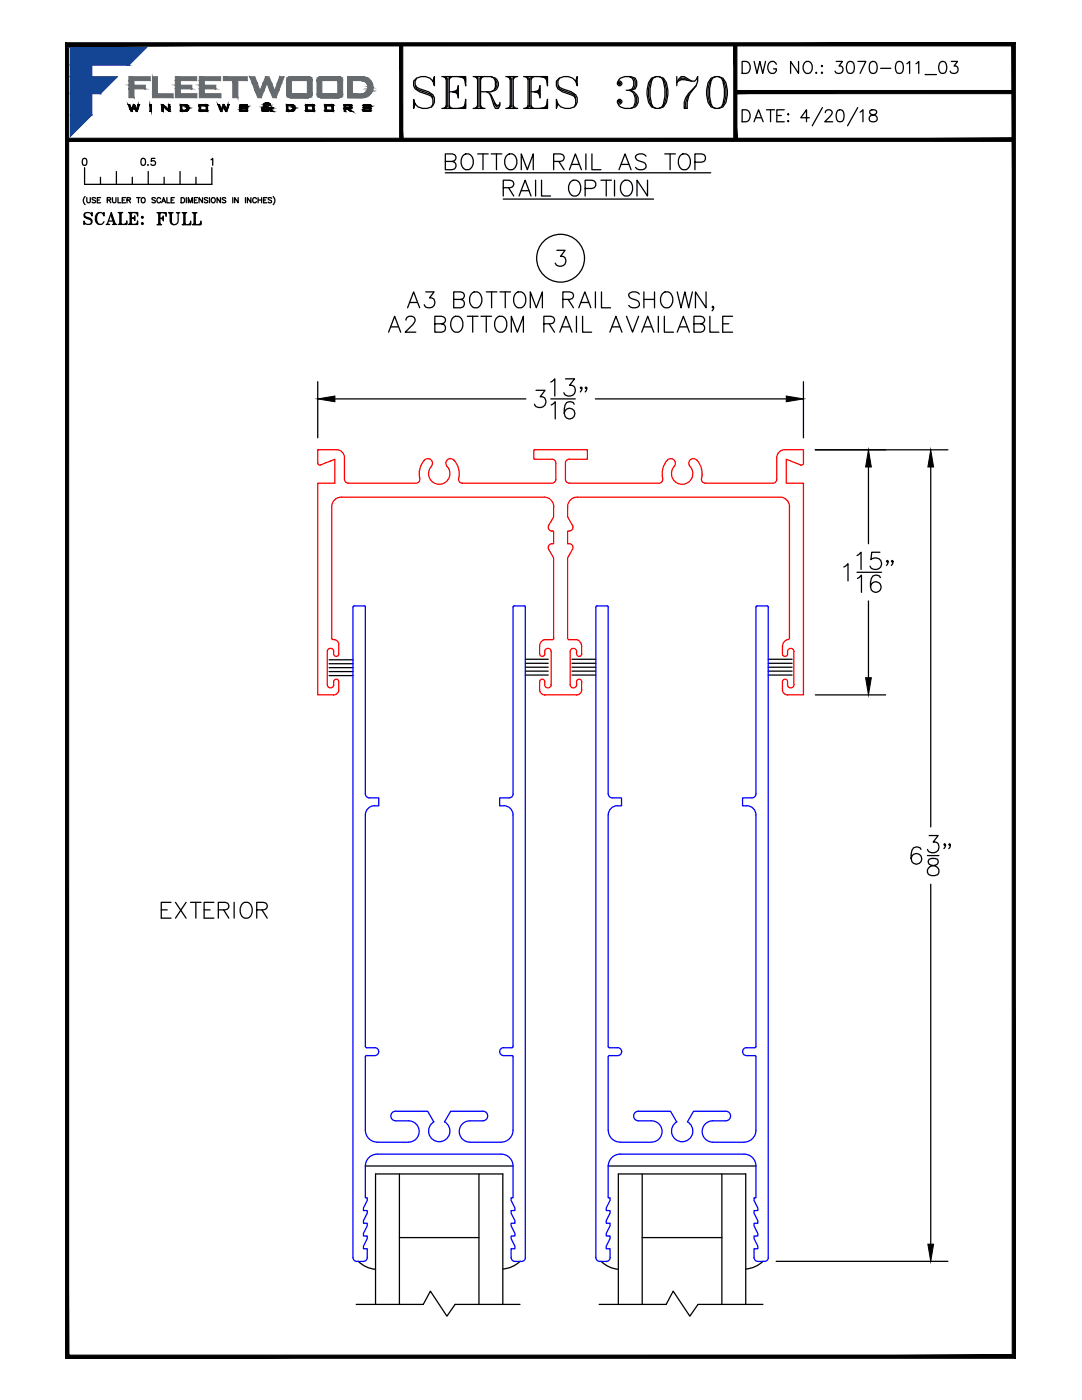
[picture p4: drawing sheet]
<svg xmlns="http://www.w3.org/2000/svg" width="216mm" height="279mm" viewBox="0 0 216 279" stroke-linecap="round" stroke-linejoin="round" font-family="sans-serif">
<!-- layer: SEAL -->
<g fill="none" stroke="#000" stroke-width=".25">
<path d="M65.7 134.8h4.8M65.7 131.7h4.8M65.7 132.5h4.8M65.7 134h4.8M65.7 133.2h4.8M104.8 134.7h4.6M104.8 132.4h4.6M104.8 133.2h4.6M104.8 133.9h4.6M104.8 131.6h4.6M114.1 134.7h4.8M114.1 132.4h4.8"/>
<path d="M114.1 133.2h4.8M114.1 133.9h4.8M114.1 131.6h4.8M153.3 134.7h4.8M153.3 132.4h4.8M153.3 133.2h4.8M153.3 133.9h4.8M153.3 131.6h4.8"/>
</g>
<!-- layer: FRAME -->
<g fill="none" stroke="#f00" stroke-width=".25">
<path d="M63.4 92.4v-2.7h3.8a1.58 1.58 0 0 1 1.5 1.6v4.3a.79 .79 0 0 0 .8 .8h13.5M63.4 92.4a.41 .41 0 0 0 .6 .4l2.8-1.1v4.7h-3.4v42.3h3.2a1.03 1.03 0 0 0 1-1M83.8 95.5l-.2 .6-.6 .3M83.8 95.5a3.8 3.8 0 0 1 1.2-3.9 .93 .93 0 0 1 1.1 .3 .93 .93 0 0 1 0 1.2 2.13 2.13 0 0 0 .1 3 2.13 2.13 0 0 0 2.9-.1 2.13 2.13 0 0 0 .1-2.9 .93 .93 0 0 1 .1-1.3 .93 .93 0 0 1 1.3 0 4 4 0 0 1 .9 3.7M91.5 95.5l.2 .6 .6 .3h17.8M108.6 99.2h-40.5a1.92 1.92 0 0 0-1.9 1.9l.1 26.5a1.15 1.15 0 0 1 1.3 1.1v1.8a.52 .52 0 0 1-.5 .5 .52 .52 0 0 1-.5-.5 .82 .82 0 0 0-.4-1.1 .65 .65 0 0 0-.9 .6v6.6a.64 .64 0 0 0 .6 .7 .64 .64 0 0 0 .7-.6v-.6a.52 .52 0 0 1 .5-.5 .52 .52 0 0 1 .5 .5v1.6M108.6 99.2a1.92 1.92 0 0 1 1.9 1.9v2.1l-1 1.6M110.1 91.7h-3.6v-2h10.7v2h-3.6M110.1 91.6a.79 .79 0 0 1 .8 .8v3.3a.79 .79 0 0 1-.8 .7M113.6 91.6a.79 .79 0 0 0-.8 .8v3.2a.79 .79 0 0 0 .8 .8M132.2 95.5l-.1 .6-.6 .3h-17.9M133.2 91.8a4 4 0 0 0-1 3.7"/>
<path d="M139 91.8a.92 .92 0 0 0-1.3 0 .92 .92 0 0 0 0 1.3 2.13 2.13 0 0 1-.1 2.9 2.13 2.13 0 0 1-3 .1 2.13 2.13 0 0 1-.1-3 .93 .93 0 0 0 0-1.3 .93 .93 0 0 0-1.3 0M139.1 91.8a4 4 0 0 1 .9 3.7M140 95.5l.1 .6 .6 .3M160.3 92.4v-2.7h-3.7a1.58 1.58 0 0 0-1.6 1.6v4.4a.76 .76 0 0 1-.8 .7h-13.5M160.3 92.4a.42 .42 0 0 1-.5 .4l-2.9-1.1v4.7h3.4v42.3h-3.1a1.03 1.03 0 0 1-1.1-1M109.5 104.8a.81 .81 0 0 0 .1 .9 .81 .81 0 0 0 .9 .3v2.5a.8 .8 0 0 0-.9 .3 .8 .8 0 0 0-.1 .9l1 1.6v16.1l-.3 .3M113.6 106h-.3v2.5h.3M113.6 108.5a.76 .76 0 0 1 .6 1.2l-.9 1.6v16.1l.2 .3 1.5-.1a1.37 1.37 0 0 1 1.1 1.4M114.2 104.8l-.9-1.6v-2.1a1.92 1.92 0 0 1 1.9-1.9h40.4a1.88 1.88 0 0 1 1.9 1.9v26.3l-.2 .2a1.35 1.35 0 0 0-1.2 1.4M114.2 104.8a.77 .77 0 0 1-.6 1.2M107.7 129v1.5a.52 .52 0 0 0 .5 .5 .52 .52 0 0 0 .5-.5 .78 .78 0 0 1 .6-1.1 .65 .65 0 0 1 .7 .6M110 130v6.7"/>
<path d="M110 136.6a.65 .65 0 0 1-.7 .7 .65 .65 0 0 1-.6-.7v-.5a.51 .51 0 0 0-.5-.6 .51 .51 0 0 0-.5 .6v1.6M110.2 127.7l-1.5-.1a1.37 1.37 0 0 0-1 1.4M115 136.7v-.6a.52 .52 0 0 1 .6-.5 .52 .52 0 0 1 .5 .5v1.6M115.1 130a.65 .65 0 0 0-.7-.6 .65 .65 0 0 0-.6 .6v6.7a.65 .65 0 0 0 .6 .6 .65 .65 0 0 0 .7-.7M116.1 129v1.5a.52 .52 0 0 1-.5 .5 .52 .52 0 0 1-.6-.5v-.5M116.1 137.7a1.03 1.03 0 0 1-1.1 1h-6.3a1.03 1.03 0 0 1-1-1M156.1 129v1.5a.52 .52 0 0 0 .5 .5 .52 .52 0 0 0 .6-.5M157.1 130.5a.81 .81 0 0 1 .7-1.1 .65 .65 0 0 1 .6 .6v6.7a.64 .64 0 0 1-.6 .6 .64 .64 0 0 1-.7-.7v-.5M157.2 136.1a.52 .52 0 0 0-.6-.5 .52 .52 0 0 0-.5 .5v1.6"/>
</g>
<!-- layer: GLASS-VINYL -->
<g fill="none" stroke="#000" stroke-width=".25">
<path d="M72.9 232.7h29.5M79.7 234.3v26M95.6 234.3v26M121.4 232.7h29.4M128.1 234.3v26M144 234.3v26M71.5 251.7a5.6 5.6 0 0 0 3.4 1.6M79.7 247h15.9M103.8 251.7l-1.6 1.1-1.9 .5M119.9 251.7a5.6 5.6 0 0 0 3.5 1.6M128.1 247h15.9M152.3 251.7l-1.6 1.1-1.9 .5"/>
<path d="M71.1 260.3h13.4l1.4-2.6 3.3 5 1.6-2.4h13M74.9 260.3v-26h25.4v26M119.6 260.3h13.3l1.4-2.6 3.3 5 1.7-2.4h12.9M123.4 260.3v-26h25.4v26"/>
</g>
<!-- layer: SASH -->
<g fill="none" stroke="#00f" stroke-width=".25">
<path d="M72.6 120.9h-1.9l-.3 .3v129.8a.79 .79 0 0 0 .8 .7M72.7 120.9l.2 .3M72.9 121.2v37.2a.79 .79 0 0 0 .8 .8h1.9v1.6h-.9M104.8 121.2v129.8M104.8 121.2l-.1-.3h-2.1l-.2 .3v37.3M118.9 121.2v129.8M118.9 121.2l.3-.3h2l.2 .3v37.3a.84 .84 0 0 0 .8 .7h1.8v1.6h-.8M101.6 159.2h-1.9v1.6h.8M102.4 158.4a.79 .79 0 0 1-.8 .8M74.7 160.8a1.83 1.83 0 0 0-1.8 1.8v46.2M100.5 160.8a1.83 1.83 0 0 1 1.9 1.8v46.2M123.2 160.8a1.83 1.83 0 0 0-1.8 1.8v46.2"/>
<path d="M149 160.8h-.8v-1.6h1.8a.8 .8 0 0 0 .8-.8v-37.2l.3-.3h2.1l.1 .3v129.8a.75 .75 0 0 1-.8 .7M149 160.8a1.83 1.83 0 0 1 1.8 1.8v46.2M72.9 208.8l.3 .3h1.6M74.8 209.1a.79 .79 0 0 1 .8 .8 .79 .79 0 0 1-.8 .8h-1.8l-.1 .2v14.7a2.39 2.39 0 0 0 2.4 2.3M100.5 210.7l1.6-.1 .3 .3M100.5 209.1a.79 .79 0 0 0-.8 .8 .79 .79 0 0 0 .8 .8M102.4 210.9v14.7a2.38 2.38 0 0 1-2.4 2.3M102.4 208.8l-.3 .3h-1.6M121.4 208.8l.2 .3h1.6M123.2 210.7l-1.6-.1-.2 .3v14.7a2.43 2.43 0 0 0 2.4 2.3M123.3 209.1a.79 .79 0 0 1 .7 .8 .79 .79 0 0 1-.7 .8M149 209.1a.8 .8 0 0 0-.8 .8 .8 .8 0 0 0 .8 .8l1.6-.1 .2 .2v14.8a2.38 2.38 0 0 1-2.3 2.3"/>
<path d="M150.9 208.8l-.3 .3h-1.6M75.3 228h6.2M78.9 223.7h2.6a2.13 2.13 0 0 1 2.1 2.1 2.13 2.13 0 0 1-2.1 2.1M78.9 221.8h6.4l1.3 2.1M78.9 221.8a.96 .96 0 0 0-.9 .9 .96 .96 0 0 0 .9 1M93.8 228h6.2M93.8 223.7a2.13 2.13 0 0 0-2.2 2.1 2.13 2.13 0 0 0 2.2 2.1M96.3 221.8h-6.4l-1.2 2.1a2.13 2.13 0 0 1 .6 3.2 2.13 2.13 0 0 1-3.3 0 2.13 2.13 0 0 1 .6-3.2M96.3 221.8a.96 .96 0 0 1 1 .9 .96 .96 0 0 1-1 1h-2.5M123.7 228h6.3M127.4 221.8a.96 .96 0 0 0-1 .9 .96 .96 0 0 0 1 1h2.6M130 223.7a2.13 2.13 0 0 1 2.1 2.1 2.13 2.13 0 0 1-2.1 2.1"/>
<path d="M142.2 228h6.2M144.8 221.8h-6.4l-1.2 2.1a2.13 2.13 0 0 1 .6 3.2 2.13 2.13 0 0 1-3.3 0 2.13 2.13 0 0 1 .5-3.2l-1.2-2.1h-6.4M144.8 221.8a.96 .96 0 0 1 1 .9 .96 .96 0 0 1-1 1h-2.6a2.13 2.13 0 0 0-2.1 2.1 2.13 2.13 0 0 0 2.1 2.1M104.8 251a.79 .79 0 0 1-.7 .7l-1.3 .1a.8 .8 0 0 1-.8-.8v-1.8h.7v-.5l-.7-1.5v-.5h.7v-.5l-.7-1.6v-.5h.7v-.5l-.7-1.5v-.5h.7v-.5l-.7-1.5v-.5h.4v-6.4a2.37 2.37 0 0 0-2.4-2.4h-24.7a2.38 2.38 0 0 0-2.4 2.4v6.4h.4v.5l-.8 1.5v.5h.8v.5l-.8 1.5v.5h.8v.5l-.8 1.6v.5h.8v.5l-.8 1.5v.5h.8v1.8a.79 .79 0 0 1-.8 .7l-1.3 .1M121.7 251v-1.8h-.7v-.5l.7-1.5v-.5h-.7v-.5l.7-1.6v-.5h-.7v-.5l.7-1.5v-.5h-.7v-.5l.7-1.5v-.5h-.3v-6.4a2.38 2.38 0 0 1 2.3-2.4h24.8a2.37 2.37 0 0 1 2.3 2.4v6.4h-.3v.5l.7 1.5v.5h-.7v.5l.7 1.5v.5h-.7v.5l.7 1.6v.5h-.7v.5l.7 1.5v.5h-.7v1.8a.79 .79 0 0 0 .8 .7l1.2 .1M121.8 251a.79 .79 0 0 1-.8 .7l-1.3 .1a.8 .8 0 0 1-.8-.8"/>
</g>
<!-- layer: TEXT -->
<g fill="none" stroke="#000" stroke-width=".25">
<path d="M88.9 32.2h1.3l.5-.1a.72 .72 0 0 0 0-1.2l-.5-.2h-1.3v3.2h1.3a.83 .83 0 0 0 .8-.9 .83 .83 0 0 0-.8-.8M88.9 34.5h52.9M92.3 31.2a1.17 1.17 0 0 1 1.4-.4 1.17 1.17 0 0 1 .7 1.1 1.48 1.48 0 0 1-1.5 2 1.83 1.83 0 0 1-.6-2.7zM95.3 30.7h2.1M96.4 30.7v3.2M98 30.7h2.1M99.1 30.7v3.2M100.4 37.5h1.4a.79 .79 0 0 0 .7-.9l-.3-.5-.4-.1h-1.4v3.1M100.4 39.7h30M101 31.2a1.17 1.17 0 0 1 1.4-.4 1.17 1.17 0 0 1 .7 1.1 1.48 1.48 0 0 1-1.5 2 1.83 1.83 0 0 1-.6-2.7zM101.5 37.5l1 1.6M103.6 39.1l1.2-3.1 1.2 3.1"/>
<path d="M104 33.9v-3.2l1.2 3.2 1.2-3.2v3.2M104 38.1h1.5M106.9 36v3.1M108.1 36v3.1h1.8M110.5 32.2h1.3l.5-.1a.74 .74 0 0 0 0-1.2l-.5-.2h-1.3v3.2M111.5 32.2l1.1 1.7M113.6 33.9l1.2-3.2 1.2 3.2M113.8 36.4a1.16 1.16 0 0 1 1.3-.4 1.16 1.16 0 0 1 .8 1.2 1.39 1.39 0 0 1-.3 1.5 1.39 1.39 0 0 1-1.5 .3 1.92 1.92 0 0 1-.3-2.6zM114.1 32.8h1.5M116.8 37.6h1.3a.83 .83 0 0 0 .8-.8 .83 .83 0 0 0-.8-.8h-1.3v3.1M116.9 30.7v3.2M118.1 30.7v3.2h1.8"/>
<path d="M119.9 36h2.1M121 36v3.1M122.6 36v3.1M123.5 33.9l1.2-3.2 1.2 3.2M124 32.8h1.5M124.1 36.4a1.16 1.16 0 0 1 1.3-.4 1.16 1.16 0 0 1 .8 1.2 1.39 1.39 0 0 1-.3 1.5 1.39 1.39 0 0 1-1.5 .3 1.92 1.92 0 0 1-.3-2.6zM128.9 31.2a1.39 1.39 0 0 0-2.1 0 .84 .84 0 0 0 .6 .9l.9 .3a.77 .77 0 0 1 .6 .6 .77 .77 0 0 1-.3 .7 1.43 1.43 0 0 1-1.8-.3M129.2 36v3.1l-2.1-3.1v3.1M132.7 30.7h2.1M133.7 30.7v3.2M135.7 31.2a1.16 1.16 0 0 1 1.3-.4 1.16 1.16 0 0 1 .8 1.1 1.46 1.46 0 0 1-1.5 2 1.85 1.85 0 0 1-.6-2.7zM138.7 32.4h1.3a.83 .83 0 0 0 .8-.9 .83 .83 0 0 0-.8-.8h-1.3v3.2"/>
<path d="M84.9 58.3h1.7l-.9 1.2a1.02 1.02 0 0 1 1.1 1.1 1.02 1.02 0 0 1-1.4 .8l-.5-.1-.3-.5M90.5 59.8h1.4l.5-.2a.74 .74 0 0 0 0-1.2l-.5-.1h-1.4v3.1h1.4a.84 .84 0 0 0 .8-.8 .84 .84 0 0 0-.8-.8M94 58.7a1.17 1.17 0 0 1 1.4-.4 1.17 1.17 0 0 1 .7 1.2 1.48 1.48 0 0 1-1.5 1.9 1.83 1.83 0 0 1-.6-2.7zM97 58.3h2.1M98.1 58.3v3.1M99.8 58.3h2.1M100.8 58.3v3.1M102.8 58.7a1.17 1.17 0 0 1 1.3-.4 1.17 1.17 0 0 1 .8 1.2 1.4 1.4 0 0 1-.3 1.5 1.4 1.4 0 0 1-1.5 .3 2.01 2.01 0 0 1-.3-2.6zM111.1 50h1.7l-1 1.2a1.02 1.02 0 0 1 1.1 1.1 1.02 1.02 0 0 1-1.3 .8l-.5-.1-.3-.5M112.3 59.8h1.4l.4-.2a.74 .74 0 0 0 0-1.2l-.4-.1h-1.4v3.1M113.4 59.8l1 1.6M118.8 58.3v3.1"/>
<path d="M120 58.3v3.1h1.8M127.6 58.7a1.41 1.41 0 0 0-2.1 0 .79 .79 0 0 0 .6 .9l.9 .3a.79 .79 0 0 1 .3 1.4 1.46 1.46 0 0 1-1.8-.3M128.5 58.3v3.1M128.5 59.8h2.1M130.6 58.3v3.1M132.1 58.7a1.17 1.17 0 0 1 1.4-.4 1.17 1.17 0 0 1 .7 1.2 1.48 1.48 0 0 1-1.5 1.9 1.83 1.83 0 0 1-.6-2.7zM135.1 58.3l.8 3.1 .8-3.1 .7 3.1 .8-3.1M140.9 58.3v3.1l-2.1-3.1v3.1M63.4 76.2v11.2M66.8 79.6h38.1M77.5 66.3l1.2-3.2 1.3 3.2M78 65.2h1.5"/>
<path d="M81 63.9a.76 .76 0 0 1 .6-.8h.6a.77 .77 0 0 1 .5 1.2l-1.8 2h2.1M81.3 61.4l1.2-3.1 1.2 3.1M81.8 60.4h1.5M86.8 64.6h1.3l.5-.1a.71 .71 0 0 0 0-1.2l-.5-.2h-1.3v3.2h1.3a.84 .84 0 0 0 .8-.8 .84 .84 0 0 0-.8-.9M90.2 63.6a1.17 1.17 0 0 1 1.4-.4 1.17 1.17 0 0 1 .8 1.1 1.4 1.4 0 0 1-.4 1.5 1.4 1.4 0 0 1-1.5 .3 2.01 2.01 0 0 1-.3-2.5zM93.3 63.1h2.1M94.3 63.1v3.2M96 63.1h2.1M97 63.1v3.2M99 63.6a1.17 1.17 0 0 1 1.3-.4 1.17 1.17 0 0 1 .8 1.1 1.39 1.39 0 0 1-.3 1.5 1.39 1.39 0 0 1-1.5 .3 1.98 1.98 0 0 1-.3-2.5zM102 66.3v-3.2l1.2 3.2 1.2-3.2v3.2M105.8 61.4v-3.1l1.2 3.1 1.2-3.1v3.1"/>
<path d="M107 77.9h1.8l-1 1.3a1.11 1.11 0 0 1 1.1 1.3 1.11 1.11 0 0 1-1.5 .8l-.4-.1-.4-.5M108.5 64.6h1.4l.4-.1a.74 .74 0 0 0 0-1.2l-.4-.2h-1.4v3.2M109.6 64.6l1 1.7M109.9 76.2l.8-.6v3.4M109.9 79.6h4.9M111.7 66.3l1.2-3.2 1.2 3.2M112.2 65.2h1.5M112.8 75.6h1.8l-1 1.3a1.11 1.11 0 0 1 1.2 1.3 1.11 1.11 0 0 1-1.5 .8l-.5-.1-.3-.5M115 63.1v3.2M115.5 61.4l1.2-3.1 1.2 3.1M115.9 60.4h1.6M116.1 77.4l-.2 .2-.1-.2 .1-.2 .2 .2v.3l-.3 .5"/>
<path d="M116.2 63.1v3.2h1.8M117.1 77.4l-.2 .2-.1-.2 .1-.2a.64 .64 0 0 1-.1 1M118.8 79.6h38.1M121.7 66.3l1.2-3.2 1.2 3.2M122.1 65.2h1.6M125 63.1l1.2 3.2 1.2-3.2M128 66.3l1.2-3.2 1.3 3.2M128.5 65.2h1.5M131.4 63.1v3.2M132.6 63.1v3.2h1.8M135.1 66.3l1.3-3.2 1.2 3.2M135.6 65.2h1.5"/>
<path d="M138.5 64.6h1.3a.8 .8 0 0 0 .8-.9l-.3-.4-.5-.2h-1.3v3.2h1.3a.84 .84 0 0 0 .8-.8 .84 .84 0 0 0-.8-.9M141.6 63.1v3.2h1.8M142.4 61.3l-.2 .1-.1-.1 .1-.2a.59 .59 0 0 1-.1 .9M144.2 64.6h1.2M146.2 63.1h-2v3.2h2M160.3 76.2v11.2M110 80.8l.8-.6v3.4M114.6 80.7a.99 .99 0 0 0-1-.5 .99 .99 0 0 0-.8 .6 2.47 2.47 0 0 0 .3 2.6 1.06 1.06 0 0 0 1.5-.4 1.06 1.06 0 0 0-.7-1.5 1.06 1.06 0 0 0-1.3 1M162.7 89.8h26.4M173.3 93.2v15.3M185.7 93.2v71.8M168.4 113.2l.8-.7v3.4"/>
<path d="M171 110.9l.8-.7v3.4M171 114.2h4.9M171.1 115.4l.8-.6v3.4M173.3 119.9v15.4M175.6 110.2h-1.7l-.1 1.5a1.21 1.21 0 0 1 1.8 0 1.21 1.21 0 0 1-.2 1.8 1.21 1.21 0 0 1-1.8-.5M175.7 115.3a.99 .99 0 0 0-1-.5 .99 .99 0 0 0-.8 .6 2.44 2.44 0 0 0 .3 2.6 1.06 1.06 0 0 0 1.5-.4 1.06 1.06 0 0 0-.7-1.5 1.06 1.06 0 0 0-1.3 1M177.2 112l-.2 .2-.1-.2 .1-.2 .2 .2v.3l-.3 .5M178.2 112l-.2 .2-.1-.2 .1-.2 .2 .2v.3l-.3 .5M162.7 138.7h14M183.8 169.5a.99 .99 0 0 0-1-.5 .99 .99 0 0 0-.8 .7 2.44 2.44 0 0 0 .3 2.6 1.06 1.06 0 0 0 1.5-.5 1.06 1.06 0 0 0-.7-1.4 1.06 1.06 0 0 0-1.3 .9M185.1 170.7h2.2M185.4 171.5a.69 .69 0 0 0 .3 1.1 1.4 1.4 0 0 1 1.6 1.5l-.1 .3a1.37 1.37 0 0 1-2.1-.3 1.14 1.14 0 0 1 1-1.3l.6-.2a.69 .69 0 0 0 .3-1.1l-.5-.2z"/>
<path d="M185.4 166.7h1.8l-1 1.4a1.06 1.06 0 0 1 1.2 .9 1.06 1.06 0 0 1-1 1.2 1.03 1.03 0 0 1-1.3-.7M185.7 176.5v71.8M188.7 168.5l-.2 .2-.2-.2 .2-.1 .2 .1v.4l-.4 .5M189.6 168.5l-.1 .2-.2-.2 .2-.1a.64 .64 0 0 1-.2 1M32.2 181.6h1.2M34.1 180.1h-1.9v3.1h1.9M35 180.1l2.1 3.1M37.1 180.1l-2.1 3.1M38 180.1h2.1M39.1 180.1v3.1M40.7 181.6h1.2M42.7 180.1h-2v3.1h2"/>
<path d="M43.6 181.6h1.3l.5-.2a.74 .74 0 0 0 0-1.2l-.5-.1h-1.3v3.1M44.6 181.6l1.1 1.6M46.7 180.1v3.1M48.2 180.5a1.16 1.16 0 0 1 1.4-.4 1.16 1.16 0 0 1 .7 1.2 1.38 1.38 0 0 1-.3 1.5 1.38 1.38 0 0 1-1.5 .3 1.99 1.99 0 0 1-.3-2.6zM51.2 181.6h1.4l.4-.2a.74 .74 0 0 0 0-1.2l-.4-.1h-1.4v3.1M52.3 181.6l1 1.6M154.9 251.7h34.2"/>
<circle cx="111.9" cy="51.5" r="4.8"/>
</g>
<path d="M63.4 79.6l3.4-.6v1.2zM156.9 79l3.4 .6-3.4 .6zM173.3 89.8l.6 3.4h-1.2zM185.7 89.8l.6 3.4h-1.2zM172.7 135.3h1.2l-.6 3.4zM185.1 248.3h1.2l-.6 3.4z" fill="#000" stroke="#000" stroke-width=".2"/>
<!-- layer: DIM -->
<g fill="none" stroke="#000" stroke-width=".25">
<path d="M82.8 17.1l.3 .6 3 1.2 .3 .6M83.1 15.6a1.29 1.29 0 0 0 .6 2.1l1.8 .6 .9 .6a1.67 1.67 0 0 1-1.2 2.7 2.1 2.1 0 0 1-2.7-1.8v1.8l.3-.9M86.4 16.2l.3-.9v1.8a2.31 2.31 0 0 0-1.8-1.8 2.31 2.31 0 0 0-2.4 .9v.9l.3 .6 .9 .6 2.4 .9 .3 .6v.9l-.3 .6M88.2 15.3h4.7v1.8l-.3-1.8M88.5 15.3l.6 .3M88.8 15.3l.3 .6M89.1 15.3v6.3M89.3 15.6v5.7M89.6 15.3v6.3M89.6 18.3h1.8M89.9 15.3l-.3 .6M90.2 15.3l-.6 .3"/>
<path d="M91.4 17.1v2.4l-.3-1.2zM91.4 17.7l-.5 .6 .5 .6M91.4 18l-1.2 .3 1.2 .3M91.4 15.3l1.5 .3M92 15.3l.9 .6M92.3 15.3l.6 .9M94.4 15.3h3.6l.9 .3a1.48 1.48 0 0 1 0 2.4l-.9 .3h-2.1M94.7 15.3l.6 .3M95 15.3l.3 .6M95.3 15.3v6.3M95.6 15.6v5.7M95.9 15.3v6.3"/>
<path d="M96.2 15.3l-.3 .6M96.5 15.3l-.6 .3M97.1 18.3l.6 .3 1.2 3h.5l.3-.6v-.6M97.7 18.6l.3 .3 .9 1.8 .2 .3h.3l.3-.3M98 15.3l.6 .3 .3 .6v1.2l-.3 .6-.6 .3M98.9 15.9l.2 .6v.6l-.2 .6M100.9 15.3h2.4M101.2 15.3l.6 .3M101.5 15.3l.3 .6M101.8 15.3v6.3M102.1 15.6v5.7M102.4 15.3v6.3"/>
<path d="M102.7 15.3l-.3 .6M103 15.3l-.6 .3M104.5 15.3h4.7v1.8l-.3-1.8M104.8 15.3l.6 .3M105.1 15.3l.3 .6M105.4 15.3v6.3M105.7 15.6v5.7M106 18.3h1.8M106 15.3v6.3M106.3 15.3l-.3 .6M106.6 15.3l-.6 .3M107.8 17.1v2.4l-.3-1.2z"/>
<path d="M107.8 17.7l-.6 .6 .6 .6M107.8 18l-1.2 .3 1.2 .3M107.8 15.3l1.4 .3M108.4 15.3l.8 .6M108.7 15.3l.5 .9M111.3 17.1l.3 .6 3 1.2 .3 .6M111.6 15.6a1.29 1.29 0 0 0 .6 2.1l1.8 .6 .9 .6a1.67 1.67 0 0 1-1.2 2.7 2.1 2.1 0 0 1-2.7-1.8v1.8l.3-.9M114.9 16.2l.3-.9v1.8a2.31 2.31 0 0 0-1.8-1.8 2.31 2.31 0 0 0-2.4 .9v.9l.3 .6 .9 .6 2.4 .9 .3 .6v.9l-.3 .6M123.5 16.5h.3v.3h-.3zM123.5 16.2h.3l.3 .3v.3l-.3 .3h-.3l-.3-.3 .3-.9a2.78 2.78 0 0 1 3.2-.3l.3 .6v.9l-.3 .6-.8 .3M125 18a1.97 1.97 0 0 1 2.1 1 1.97 1.97 0 0 1-.4 2.3 2.88 2.88 0 0 1-3.2-.3l-.3-.9 .3-.3h.3l.3 .3v.3l-.3 .3h-.3M125.6 15.3l.6 .3 .3 .6v.9l-.3 .6-.6 .3a1.87 1.87 0 0 1 1.1 2.4l-.2 .9-.6 .3"/>
<path d="M126.5 15.6l.2 .6v.9l-.2 .6M126.7 18.9l.3 .6v.9l-.3 .6M130 15.6a1.97 1.97 0 0 1 3 .9 5.3 5.3 0 0 1-.6 4.8 2.01 2.01 0 0 1-3-.9 5.3 5.3 0 0 1 .6-4.8zM130 15.9a5.5 5.5 0 0 0 0 5.1M130.9 15.3l-.6 .3a6.8 6.8 0 0 0 0 5.7l.6 .3M131.5 15.3l.6 .3a6.8 6.8 0 0 1 0 5.7l-.6 .3M132.4 15.9a5.5 5.5 0 0 1 0 5.1M135 15.3v1.8M135.6 15.9l.3-.3h.6l.6 .3M137.4 18.9l-.6 1.5v1.2M138 16.2l-2.1-.3-.9 .6 .3-.6 .6-.6h.6l1.5 .9h.6l.6-.9v.9l-.3 .9a5.2 5.2 0 0 0-1.8 4.5h-.6v-1.2l.3-.9 .6-.9 1.5-1.5M141.9 15.6a1.97 1.97 0 0 1 2.9 .9 5.3 5.3 0 0 1-.5 4.8 2.01 2.01 0 0 1-3-.9 5.3 5.3 0 0 1 .6-4.8z"/>
<path d="M141.9 15.9a5.5 5.5 0 0 0 0 5.1M142.8 15.3l-.6 .3a6.8 6.8 0 0 0 0 5.7l.6 .3M143.4 15.3l.6 .3a6.8 6.8 0 0 1 0 5.7l-.6 .3M144.3 15.9a5.5 5.5 0 0 1 0 5.1M148.1 12.3h.8a1.27 1.27 0 0 1 .8 1.2 1.27 1.27 0 0 1-.8 1.2h-.8zM150.5 12.3l.5 2.4 .6-2.4 .6 2.4 .6-2.4M154.9 12.8a.88 .88 0 0 0-1-.5 .88 .88 0 0 0-.7 .9 1.06 1.06 0 0 0 .2 1.1 1.06 1.06 0 0 0 1.2 .2l.3-.4v-.4h-.6M159.3 12.3v2.4l-1.5-2.4v2.4M160.5 12.6a.88 .88 0 0 1 1-.3 .88 .88 0 0 1 .6 .9 1.05 1.05 0 0 1-.3 1.1 1.05 1.05 0 0 1-1.1 .2 1.48 1.48 0 0 1-.2-1.9zM162.9 14.4l-.1 .1 .1 .2 .1-.2M163.9 13.2l.1-.1 .1 .1-.1 .1zM164 14.4l.1 .1-.1 .2-.1-.2z"/>
<path d="M166.9 12.3h1.2l-.7 .9a.77 .77 0 0 1 .8 .8 .77 .77 0 0 1-1 .7l-.3-.2-.3-.3M169.2 12.4a.76 .76 0 0 1 1.2 .3 2.02 2.02 0 0 1-.3 1.8 .78 .78 0 0 1-1.1-.3 1.93 1.93 0 0 1 .2-1.8zM171.2 12.3h1.6l-1.2 2.4M173.8 12.4a.76 .76 0 0 1 1.1 .3 2.02 2.02 0 0 1-.2 1.8 .8 .8 0 0 1-1.2-.3 2.02 2.02 0 0 1 .3-1.8zM175.7 13.6h2.1M179 12.4a.76 .76 0 0 1 1.1 .3 2.02 2.02 0 0 1-.2 1.8 .77 .77 0 0 1-1.1-.3 1.93 1.93 0 0 1 .2-1.8zM181 12.7l.5-.4v2.4M182.8 12.7l.5-.4v2.4M184.6 14.9h2.3M187.7 12.4a.74 .74 0 0 1 1.1 .3 1.93 1.93 0 0 1-.2 1.8 .8 .8 0 0 1-1.2-.3 1.86 1.86 0 0 1 .3-1.8zM189.8 12.3h1.3l-.7 .9a.77 .77 0 0 1 .8 .8 .77 .77 0 0 1-1 .7l-.4-.2-.2-.3M16.6 31.7a.47 .47 0 0 1 .7 .2v.3a.61 .61 0 0 1-.4 .8h-.1a.9 .9 0 0 1-.2-1.3z"/>
<path d="M16.9 33.5v3.3h25.4v-3.3M17 39.2a1.07 1.07 0 0 0 0 1.6M17.3 39.4v.8l.3 .3 .4-.2v-.9M19.1 39.6l-.3-.2-.3 .1v.3l.5 .2 .1 .3-.3 .2-.4-.2M19.4 39.9h.4M20.1 35.4v1.4M20.1 39.4h-.7v1.1h.7M21.4 39.9h.6l.1-.4-.7-.1v1.1M21.7 39.9l.4 .6M22.4 39.4v.8l.4 .3 .3-.2v-.9M23.2 34.2v2.6M23.5 39.4v1.1h.6"/>
<path d="M24.4 39.9h.4M25 39.4h-.6v1.1h.6M25.3 39.9h.6l.1-.3-.2-.2h-.5v1.1M25.7 39.9l.3 .6M26.4 35.4v1.4M27.3 39.4h.7M27.6 39.4v1.1M28.3 39.6a.45 .45 0 0 1 .7 .4 .45 .45 0 0 1-.7 .3zM28.3 31.7a.47 .47 0 0 1 .7 .2v.3a.61 .61 0 0 1-.4 .8h-.1a.9 .9 0 0 1-.2-1.3zM29.5 32.9h.1M29.6 34.2v2.6M30.9 31.6h-.7v.6a.49 .49 0 0 1 .7 0 .49 .49 0 0 1-.1 .7 .49 .49 0 0 1-.7-.2"/>
<path d="M31 39.6l-.2-.2-.5 .2 .1 .2 .6 .4-.2 .3-.5-.2M32.1 39.7a.42 .42 0 0 0-.6-.2 .42 .42 0 0 0-.2 .6 .38 .38 0 0 0 .3 .4 .38 .38 0 0 0 .5-.3M32.8 35.4v1.4M33.3 39.4v1.1h.6M34.1 39.9h.4M34.8 39.4h-.7v1.1h.7M35.9 34.2v2.6M36.1 39.4h.4a.55 .55 0 0 1 .3 .6 .55 .55 0 0 1-.3 .5h-.4zM37.2 39.4v1.1M38.8 39.9h.4M39.1 35.4v1.4M39.4 39.4h-.6v1.1h.6"/>
<path d="M40.4 39.4v1.1l-.7-1.1v1.1M41.5 39.6l-.3-.2-.3 .1v.3l.5 .2 .1 .3-.3 .2-.4-.2M41.8 39.4v1.1M42.1 31.9l.3-.3v1.4M42.3 39.6a.45 .45 0 0 1 .7 .4 .45 .45 0 0 1-.7 .3l-.2-.2zM44 39.4v1.1l-.7-1.1v1.1M45 39.6l-.2-.2-.5 .2 .2 .2 .5 .4-.2 .3-.5-.2M46.4 39.4v1.1M47.5 39.4v1.1l-.7-1.1v1.1M49 39.4v1.1M50.1 39.4v1.1l-.7-1.1v1.1M51.2 39.7a.42 .42 0 0 0-.6-.2 .42 .42 0 0 0-.2 .6 .38 .38 0 0 0 .3 .4 .38 .38 0 0 0 .5-.3"/>
<path d="M51.5 39.9h.7M51.5 39.4v1.1M52.2 39.4v1.1M52.6 39.9h.4M53.3 39.4h-.7v1.1h.7M54.2 39.6l-.2-.2-.4 .1v.3l.5 .2 .1 .3-.2 .2-.5-.2M54.5 39.2a1.11 1.11 0 0 1 0 1.6M88.2 21.6h4.7v-1.8l-.3 1.8M89.1 21.3l-.6 .3M89.1 21l-.3 .6M89.6 21l.3 .6M89.6 21.3l.6 .3"/>
<path d="M92.9 20.7l-.6 .9M92.9 21l-.9 .6M92.9 21.3l-1.5 .3M94.4 21.6h2.4M95.3 21.3l-.6 .3M95.3 21l-.3 .6M95.9 21l.3 .6M95.9 21.3l.6 .3M98.6 20.4l.3 .6 .2 .3h.3M100.9 21.6h2.4M101.8 21.3l-.6 .3M101.8 21l-.3 .6"/>
<path d="M102.4 21l.3 .6M102.4 21.3l.6 .3M104.5 21.6h4.7v-1.8l-.3 1.8M105.4 21.3l-.6 .3M105.4 21l-.3 .6M106 21l.3 .6M106 21.3l.6 .3M109.2 20.7l-.5 .9M109.2 21l-.8 .6M109.2 21.3l-1.4 .3M123.5 20.1h.3v.3h-.3zM148.1 21.9h.8a1.27 1.27 0 0 1 .8 1.2 1.27 1.27 0 0 1-.8 1.2h-.8z"/>
<path d="M150.5 24.3l.9-2.4 .9 2.4M150.8 23.5h1.1M153 21.9h1.6M153.8 21.9v2.4M155 23.1h.9M156.5 21.9h-1.5v2.4h1.5M157.2 22.8l.1-.1 .1 .1-.1 .1zM157.2 24.2l.1-.1 .1 .1-.1 .1zM161.5 23.5h-1.7l1.1-1.6v2.4M164.1 21.5l-2 3.6M164.7 22.5l.1-.4a.75 .75 0 0 1 1.1 0l.2 .3-.2 .4-1.3 1.5h1.6M167.2 22a.76 .76 0 0 1 1.1 .4 2.02 2.02 0 0 1-.2 1.8 .77 .77 0 0 1-1.1-.3 1.93 1.93 0 0 1 .2-1.9z"/>
<path d="M171.2 21.5l-2.1 3.6M171.6 22.4l.6-.5v2.4M173.7 22a.48 .48 0 0 0 .2 .8 .99 .99 0 0 1 1.1 1.1 .83 .83 0 0 1-.9 .4 .83 .83 0 0 1-.7-.8 1.11 1.11 0 0 1 1.2-.7 .46 .46 0 0 0 .2-.8l-.3-.1zM16.9 43.1a1.71 1.71 0 0 0 1.2 .7l.1 .2M17 42.5a.49 .49 0 0 0 .2 .8l1 .5a.73 .73 0 0 1-.1 .9 .73 .73 0 0 1-1 0l-.3-.6v.7l.1-.3M18.2 42.8l.2-.4v.7a.89 .89 0 0 0-.7-.7 .89 .89 0 0 0-.9 .4v.3a1.98 1.98 0 0 0 1.3 .8l.1 .2-.1 .6M19.4 42.8a1.52 1.52 0 0 0 0 1.7M19.8 42.4a1.47 1.47 0 0 0 0 2.4M20.6 42.8l.1-.4v.7a.87 .87 0 0 0-.9-.7 .87 .87 0 0 0-.8 .9 1.05 1.05 0 0 0 .3 1.2 1.05 1.05 0 0 0 1.1 .2l.3-.5M21.2 44.8h.7M21.3 44.8l.1-.1 .3 .1M21.4 44.7l.8-2.3 .8 2.4"/>
<path d="M21.7 44.1h1M22.1 42.8l.7 2M22.2 42.8l.7 2M22.4 44.8h.8M22.8 44.7l-.2 .1M22.8 44.6l-.1 .2M22.9 44.6l.2 .2M23.6 44.8h1.7v-.7l-.1 .7M23.6 42.4h.9M23.7 42.4l.2 .1M23.8 42.4l.1 .2M23.9 42.4v2.4"/>
<path d="M23.9 44.7l-.2 .1M23.9 44.6l-.1 .2M24 42.5v2.2M24.2 42.4v2.4M24.2 44.6l.1 .2M24.2 44.7l.2 .1M24.3 42.4l-.1 .2M24.4 42.4l-.2 .1M25.3 44.5l-.2 .3M25.3 44.6l-.4 .2M25.3 44.7l-.6 .1M25.6 42.4h1.9v.7l-.2-.7"/>
<path d="M25.6 44.8h1.9v-.7l-.2 .7M25.7 42.4l.3 .1M25.9 42.4l.1 .2M26 42.4v2.4M26 44.7l-.3 .1M26 44.6l-.1 .2M26.1 42.5v2.2M26.2 42.4v2.4M26.2 43.5h.7M26.2 44.6l.1 .2M26.2 44.7l.2 .1M26.3 42.4l-.1 .2"/>
<path d="M26.4 42.4l-.2 .1M26.9 43.1v.9l-.1-.5zM26.9 43.3l-.2 .2 .2 .3M26.9 43.4l-.5 .1 .5 .2M26.9 42.4l.6 .1M27.1 42.4l.4 .2M27.2 42.4l.3 .4M27.5 44.5l-.3 .3M27.5 44.6l-.4 .2M27.5 44.7l-.6 .1M28.2 43.3l.3-.1 .1 .2-.2 .1zM28.2 44.6l.3-.1 .1 .2-.2 .1z"/>
<path d="M28.4 43.3l.1 .1zM28.4 44.6l.1 .1zM31.3 42.4h1.9v.7l-.2-.7M31.3 44.8h.9M31.5 42.4l.2 .2M31.6 42.4l.1 .3M31.7 42.4v2.4M31.7 44.7l-.2 .1M31.7 44.6l-.1 .2M31.8 42.6v2.1M31.9 42.4v2.4M31.9 43.6h.7"/>
<path d="M31.9 44.6l.1 .2M31.9 44.7l.2 .1M32 42.4l-.1 .3M32.1 42.4l-.2 .2M32.3 40.5l.3-1.1 .4 1.1M32.4 40.1h.5M32.6 43.1v1l-.1-.5zM32.6 43.4l-.2 .2 .2 .2M32.6 43.5l-.5 .1 .5 .1M32.6 42.4l.6 .2M32.8 42.4l.4 .3M32.9 42.4l.3 .4"/>
<path d="M33.6 42.4h.9M33.7 42.4l.3 .2M33.9 42.4l.1 .3M34 42.4v1.8a.8 .8 0 0 0 .8 .6 .8 .8 0 0 0 .7-.6v-1.6M34.1 42.6v1.7l.1 .2M34.2 42.4v1.9l.1 .3 .3 .2M34.3 42.4l-.1 .3M34.4 42.4l-.2 .2M35.2 42.4h.7M35.3 42.4l.2 .2 .3-.2M36.3 44.8h1.7v-.6l-.1 .6M36.3 42.4h1"/>
<path d="M36.5 42.4l.2 .2M36.6 42.4l.1 .3M36.7 42.4v2.4M36.7 44.7l-.2 .1M36.7 44.6l-.1 .2M36.8 42.6v2.1M36.9 42.4v2.4M36.9 44.6l.1 .2M36.9 44.7l.2 .1M37 42.4l-.1 .3M37.1 42.4l-.2 .2M37.6 40.5v-1.1l.4 1.1 .4-1.1v1.1"/>
<path d="M38 44.5l-.2 .3M38 44.6l-.3 .2M38 44.7l-.5 .1M38.4 44.8h1.7v-.6l-.1 .6M38.4 42.4h.9M38.5 42.4l.2 .2M38.6 42.4l.1 .3M38.7 42.4v2.4M38.7 44.7l-.2 .1M38.7 44.6l-.1 .2M38.8 42.6v2.1M39 42.4v2.4"/>
<path d="M39 44.6l.1 .2M39 44.7l.2 .1M39.1 42.4l-.1 .3M39.2 42.4l-.2 .2M40.1 44.5l-.2 .3M40.1 44.6l-.3 .2M40.1 44.7l-.6 .1"/>
</g>
<g fill="#000" stroke="#000" stroke-width=".2">
<path d="M37 22h.5zM37.3 21.4h.3zM47.9 21.5h1.4zM48.1 21.7h1.3zM47.8 21.9l.3-.1zM49.1 21.1l.2 .1zM52.8 20.7h1zM53.5 21h.4zM54 21.4l.2-.1 .1 .1zM58.1 21.1h.6zM69.8 21.1h.4zM72.6 21.6h1.4z"/>
<path d="M72.7 21.7h1.3zM72.5 21.9l.2-.1zM73.7 21.1l.3 .1z"/>
<path d="M79.7 8.9l.7 19v-19zM79.7 8.9l.7 19h-.7z"/>
<path d="M146.7 18.1v.6l55.6-.6zM146.7 18.7l55.6-.6v.6z"/>
<path d="M146.4 8.9l.6 19v-19zM146.4 8.9l.6 19h-.6z"/>
<path d="M13.4 27.6v.6l188.9-.6zM13.4 28.2l188.9-.6v.6z"/>
<path d="M25.6 20.9l.7 .9-.4-.9zM25.6 20.9l.7 .9h-.4z"/>
<path d="M25.9 21.8l.4 .4 .2-.4zM25.9 21.8l.4 .4h-.2z"/>
<path d="M26.5 21.3v.5l.2-.5zM26.5 21.3v.5h-.2z"/>
<path d="M26.6 20.9l.4 .4-.1-.4zM26.6 20.9l.4 .4h-.5z"/>
<path d="M26.7 21.3l.5 .5-.2-.5zM26.7 21.3l.5 .5h-.3z"/>
<path d="M26.9 21.8l.4 .4 .2-.4zM26.9 21.8l.4 .4h-.2z"/>
<path d="M27.6 20.9l-.1 .9 .4-.9zM27.6 20.9l-.1 .9h-.3z"/>
<path d="M29.9 20.9l.3 1.3v-1.3zM29.9 20.9l.3 1.3h-.3zM29.9 22.2h.3zM29.9 22.2h.3z"/>
<path d="M32.3 20.9l.7 .4-.5-.4zM32.3 20.9l.7 .4h-.7z"/>
<path d="M32.3 21.3l.3 .5v-.5zM32.3 21.3l.3 .5h-.3z"/>
<path d="M32.3 21.8l.3 .4v-.4zM32.3 21.8l.3 .4h-.3z"/>
<path d="M32.6 21.3l1 .5-.6-.5zM32.6 21.3l1 .5h-.4z"/>
<path d="M33.6 20.9l.3 .4v-.4zM33.6 20.9l.3 .4h-.3z"/>
<path d="M33.6 21.3l.3 .5v-.5zM33.6 21.3l.3 .5h-.3z"/>
<path d="M33.2 21.8l.7 .4v-.4zM33.2 21.8l.7 .4h-.2z"/>
<path d="M36 21.1l.3 .9v-.9zM36 21.1l.3 .9h-.3z"/>
<path d="M36 20.9h1.1zM36 20.9h1.1z"/>
<path d="M36 22.2h1zM36 22.2h1.1z"/>
<path d="M36 20.9h1.2zM36 20.9h1.2z"/>
<path d="M36 20.9l1.3 .1zM36 20.9l1.3 .1z"/>
<path d="M36 22.2h1.2zM36 22.2h1.1z"/>
<path d="M36 21h1.4zM36 21h1.4z"/>
<path d="M36 22.1h1.3zM36 22.1l1.2 .1z"/>
<path d="M36 21l1.5 .1zM36 21l1.5 .1z"/>
<path d="M36 22.1h1.4zM36 22.1h1.3z"/>
<path d="M36.9 21.1h.6zM36.9 21.1h.6z"/>
<path d="M37 21.1h.5zM37 21.1h.5z"/>
<path d="M36 22h1.5zM36 22l1.4 .1z"/>
<path d="M37 21.1h.5zM37 21.1h.5z"/>
<path d="M37 21.1l.6 .1zM37 21.1l.6 .1z"/>
<path d="M37 22h.5zM37 22h.5zM36.9 22h.6z"/>
<path d="M37.1 21.2h.5zM37.1 21.2h.5z"/>
<path d="M37.1 21.9h.5zM37 22h.5zM37 22h.5z"/>
<path d="M37.2 21.2l.4 .1zM37.2 21.2l.4 .1z"/>
<path d="M37.2 21.3h.4zM37.2 21.3h.4z"/>
<path d="M37.2 21.9h.4zM37.2 21.9h.4z"/>
<path d="M37.2 21.9h.4zM37.1 21.9h.5z"/>
<path d="M37.2 21.3l.4 .1zM37.2 21.3l.4 .1zM37.3 21.4h.3z"/>
<path d="M37.2 21.8h.4zM37.2 21.8l.4 .1z"/>
<path d="M37.3 21.4h.4zM37.3 21.4h.4z"/>
<path d="M37.3 21.7l.3 .1zM37.3 21.7l.3 .1z"/>
<path d="M37.3 21.8h.3zM37.3 21.8h.3z"/>
<path d="M37.3 21.4l.4 .1zM37.3 21.4l.4 .1z"/>
<path d="M37.3 21.5h.4zM37.3 21.5h.4z"/>
<path d="M37.3 21.5l.4 .1zM37.3 21.5l.4 .1z"/>
<path d="M37.3 21.6h.4zM37.3 21.6h.4z"/>
<path d="M37.3 21.6l.4 .1zM37.3 21.6l.4 .1z"/>
<path d="M37.3 21.7h.4zM37.3 21.7h.3z"/>
<path d="M39.7 21.1l.4 .9v-.9zM39.7 21.1l.4 .9h-.4z"/>
<path d="M40 20.9h1.2zM39.9 20.9h1.3z"/>
<path d="M39.9 20.9h1.4zM39.9 20.9h1.4z"/>
<path d="M39.9 22.2h1.3zM39.9 22.2h1.3z"/>
<path d="M39.9 20.9h1.4zM39.8 20.9h1.5z"/>
<path d="M39.9 22.2h1.4zM39.9 22.2h1.3z"/>
<path d="M39.8 20.9h1.5zM39.8 20.9h1.5z"/>
<path d="M39.8 22.2h1.5zM39.8 22.2h1.5z"/>
<path d="M39.8 20.9l1.6 .1zM39.8 20.9l1.6 .1z"/>
<path d="M39.8 22.2h1.5zM39.8 22.2h1.5z"/>
<path d="M39.8 21h1.6zM39.8 21h1.6z"/>
<path d="M39.8 22.2h1.6zM39.8 22.2h1.5z"/>
<path d="M39.8 21h1.6zM39.8 21h1.6z"/>
<path d="M39.8 22.1h1.6zM39.8 22.1l1.6 .1z"/>
<path d="M39.7 21l1.7 .1zM39.7 21l1.7 .1z"/>
<path d="M39.7 21.1h1.7zM39.7 21.1h1.7z"/>
<path d="M41.1 21.1l.3 .9v-.9zM41.1 21.1l.3 .9h-.3z"/>
<path d="M39.7 22h1.7zM39.7 22h1.7z"/>
<path d="M39.7 22l1.7 .1zM39.7 22l1.7 .1z"/>
<path d="M39.7 22.1h1.7zM39.7 22.1h1.7z"/>
<path d="M43.5 20.9l.7 .9-.4-.9zM43.5 20.9l.7 .9h-.4z"/>
<path d="M43.8 21.8l.4 .4 .2-.4zM43.8 21.8l.4 .4h-.2z"/>
<path d="M44.4 21.3v.5l.2-.5zM44.4 21.3v.5h-.2z"/>
<path d="M44.5 20.9l.4 .4-.1-.4zM44.5 20.9l.4 .4h-.5z"/>
<path d="M44.6 21.3l.5 .5-.2-.5zM44.6 21.3l.5 .5h-.3z"/>
<path d="M44.8 21.8l.4 .4 .2-.4zM44.8 21.8l.4 .4h-.2z"/>
<path d="M45.5 20.9l-.1 .9 .4-.9zM45.5 20.9l-.1 .9h-.3z"/>
<path d="M47.8 21.9l.3 .1zM47.8 21.9l.3 .1z"/>
<path d="M47.9 21.1h.3zM47.9 21.1h.3z"/>
<path d="M47.9 21.1l.3 .3v-.3zM47.9 21.1l.3 .3h-.3zM47.9 21.4h.3zM47.9 21.4h.3z"/>
<path d="M49.1 21.1l.2 .1zM49.1 21.2h.2z"/>
<path d="M48.1 20.9h1zM48.1 20.9h1z"/>
<path d="M49.1 21.7h.3zM49.1 21.7h.3z"/>
<path d="M47.9 21.4h1.3zM47.9 21.4h1.3z"/>
<path d="M48.1 20.9h1.1zM48.1 20.9h1.1z"/>
<path d="M48.1 20.9h1.1zM48.1 20.9h1.1z"/>
<path d="M48.1 20.9h1.1zM48 20.9h1.2z"/>
<path d="M48 22.2h1.2zM48 22.2h1.1z"/>
<path d="M48 20.9h1.2zM48 20.9h1.2z"/>
<path d="M48 20.9h1.2zM48 20.9h1.2z"/>
<path d="M47.9 21.4h1.3zM47.9 21.4h1.3z"/>
<path d="M47.9 21.4h1.4zM47.9 21.4h1.4z"/>
<path d="M48 22.2h1.2zM48 22.2h1.2z"/>
<path d="M48 20.9h1.3zM48 20.9h1.3z"/>
<path d="M48 20.9h1.3zM48 20.9h1.3z"/>
<path d="M47.9 21.4l1.4 .1zM47.9 21.4l1.4 .1z"/>
<path d="M47.9 22.2h1.4zM47.9 22.2h1.3z"/>
<path d="M47.9 20.9l1.4 .1zM47.9 20.9l1.4 .1z"/>
<path d="M47.9 21h1.4zM47.9 21h1.4z"/>
<path d="M47.9 21.5h1.4zM47.9 21.5h1.4z"/>
<path d="M47.9 21.5h1.4zM47.9 21.5h1.4zM47.9 21.5h1.4z"/>
<path d="M47.9 22.2h1.4zM47.9 22.2h1.4z"/>
<path d="M47.9 21h1.4zM47.9 21h1.4z"/>
<path d="M47.9 21h1.4zM47.9 21h1.4z"/>
<path d="M47.9 21h1.4zM47.9 21h1.4z"/>
<path d="M47.9 21.5l1.4 .1zM47.9 21.5l1.4 .1zM47.9 21.6h1.4zM47.9 21.6h1.4z"/>
<path d="M47.9 22.2h1.4zM47.9 22.2h1.4z"/>
<path d="M47.9 21l1.4 .1zM47.9 21l1.4 .1zM47.9 21.1h1.4zM47.9 21.1h1.4z"/>
<path d="M47.9 21.1h1.4zM47.9 21.1h1.4z"/>
<path d="M49.1 21.1h.2zM49.1 21.1h.2z"/>
<path d="M47.9 21.6h1.5zM47.9 21.6h1.5z"/>
<path d="M47.9 22.1h1.4zM47.9 22.1l1.4 .1z"/>
<path d="M47.9 21.6h1.5zM47.9 21.6h1.5z"/>
<path d="M47.9 21.6h1.5zM47.9 21.6h1.5z"/>
<path d="M48 21.6h1.4zM48 21.6h1.4z"/>
<path d="M48 21.6h1.4zM48 21.6h1.4z"/>
<path d="M47.8 22l1.6 .1zM47.8 22l1.6 .1z"/>
<path d="M47.8 22.1h1.6zM47.8 22.1h1.5z"/>
<path d="M48 21.6l1.4 .1zM48 21.6l1.4 .1zM48.1 21.7h1.3z"/>
<path d="M48.1 21.7h1.3zM48.1 21.7h1.3z"/>
<path d="M49.1 21.7l.3 .3v-.3zM49.1 21.7l.3 .3h-.3z"/>
<path d="M47.8 22h1.6zM47.8 22h1.6z"/>
<path d="M52.3 21.7h.3zM52.3 21.7h.3zM52.3 21.7h.3zM52.3 21.7h.3z"/>
<path d="M52.3 21.7h.3zM52.3 21.7h.3zM52.3 21.7h.3zM52.3 21.7h.3z"/>
<path d="M52.3 21.7l.3 .3v-.3zM52.3 21.7l.3 .3h-.3z"/>
<path d="M52.3 21.7h.3zM52.3 21.7h.3zM52.3 21.7h.3zM52.3 21.7h.3z"/>
<path d="M52.3 21.7h.4zM52.3 21.7h.3zM52.3 21.7h.3zM52.3 21.7h.3z"/>
<path d="M52.3 21.6h.4zM52.3 21.6l.4 .1z"/>
<path d="M52.3 21.6h.5zM52.3 21.6h.4z"/>
<path d="M52.4 21.6h.4zM52.4 21.6h.4z"/>
<path d="M52.4 21.5h.5zM52.4 21.5l.4 .1z"/>
<path d="M52.4 21.5h.5zM52.4 21.5h.5z"/>
<path d="M52.7 20.9l.3 .1zM52.7 20.9l.3 .1zM52.7 21h.3zM52.7 21h.3z"/>
<path d="M52.7 21h.3zM52.7 21h.3z"/>
<path d="M52.7 21h.3zM52.7 21h.3z"/>
<path d="M52.7 21h.3zM52.7 21h.3zM52.7 21h.3zM52.7 21h.3z"/>
<path d="M52.7 21h.4zM52.7 21h.4z"/>
<path d="M52.5 21.4h.5zM52.4 21.5h.5z"/>
<path d="M52.7 21l.4 .1zM52.7 21l.4 .1z"/>
<path d="M52.7 21.1h.5zM52.7 21.1h.5z"/>
<path d="M52.7 21.1h.5zM52.7 21.1h.5z"/>
<path d="M52.7 21.1l.6 .1zM52.7 21.1l.6 .1z"/>
<path d="M52.7 21.2h.6zM52.7 21.2h.6z"/>
<path d="M52.8 21.2l.5 .1zM52.8 21.2l.5 .1z"/>
<path d="M52.8 21.3l.8 .1-.3-.1zM52.5 21.4l.3-.1 .8 .1z"/>
<path d="M52.5 22.2h1zM52.5 22.2h.9z"/>
<path d="M52.5 22.2h1zM52.5 22.2h1zM52.5 22.2h1zM52.5 22.2h1z"/>
<path d="M52.4 22.2h1.1zM52.4 22.2h1.1z"/>
<path d="M52.4 22.2h1.1zM52.4 22.2h1.1zM52.5 22.2h1zM52.5 22.2h1z"/>
<path d="M53 21.4l.8 .2-.2-.2zM53 21.4l.8 .2h-.5z"/>
<path d="M52.4 22.2h1.2zM52.4 22.2h1.1z"/>
<path d="M52.4 22.2h1.2zM52.4 22.2h1.2z"/>
<path d="M52.9 20.6h.7zM52.9 20.6h.7zM52.9 20.6h.7zM52.9 20.6h.7z"/>
<path d="M52.4 22.2h1.2zM52.4 22.2h1.2z"/>
<path d="M52.9 20.6h.8zM52.9 20.6h.8z"/>
<path d="M52.3 22.1h1.3zM52.3 22.1l1.3 .1z"/>
<path d="M52.9 20.6h.8zM52.9 20.6h.8z"/>
<path d="M52.9 20.6h.8zM52.8 20.6h.9z"/>
<path d="M52.3 22.1h1.4zM52.3 22.1h1.3z"/>
<path d="M52.8 20.6h.9zM52.8 20.6h.9z"/>
<path d="M52.8 20.6l1 .1zM52.8 20.6l1 .1z"/>
<path d="M52.3 22h1.4zM52.3 22h1.5z"/>
<path d="M52.3 22h1.4zM52.3 22l1.4 .1z"/>
<path d="M52.8 20.7h1zM52.8 20.7h1zM52.8 20.7h1z"/>
<path d="M53.3 21.6h.5zM53.3 21.6h.5z"/>
<path d="M52.8 20.7h1zM52.8 20.7h1z"/>
<path d="M52.7 20.7h1.1zM52.7 20.7h1.1z"/>
<path d="M52.7 20.7l1.1 .1zM52.7 20.7l1.1 .1z"/>
<path d="M52.7 20.8h1.2zM52.7 20.8h1.2z"/>
<path d="M52.7 20.8h1.2zM52.7 20.8h1.2zM52.7 20.8h1.2zM52.7 20.8h1.2z"/>
<path d="M52.7 20.8l1.2 .1zM52.7 20.8l1.2 .1z"/>
<path d="M52.7 20.9h1.2zM52.7 20.9h1.2z"/>
<path d="M53.5 20.9l.4 .1v-.1zM53.5 20.9l.4 .1h-.4z"/>
<path d="M53.5 21.8h.5zM53.5 21.8h.5z"/>
<path d="M53.5 21.8l.7 .2zM53.4 22l.1-.2 .7 .2z"/>
<path d="M53.4 22h.8zM53.4 22h.8z"/>
<path d="M53.4 22h.8zM53.4 22h.8zM53.4 22h.8zM53.4 22h.8z"/>
<path d="M53.4 22h.8zM53.3 22h.9z"/>
<path d="M52.3 22h1.9zM52.3 22h1.9z"/>
<path d="M52.3 22h2zM52.3 22h2z"/>
<path d="M53.8 21.6h.5zM53.8 21.6h.5z"/>
<path d="M53.3 21.6l.7 .2 .3-.2zM53.3 21.6l.7 .2h-.5z"/>
<path d="M53.8 22l.7 .2-.2-.2zM53.8 22l.7 .2h-.5z"/>
<path d="M54 21.4l.4 .1zM54 21.4l.4 .1h-.5z"/>
<path d="M53.9 21.5l.4 .1 .1-.1zM53.8 21.6l.1-.1 .4 .1z"/>
<path d="M57.2 21.1l.3 .9v-.9zM57.2 21.1l.3 .9h-.3z"/>
<path d="M57.2 20.9h1.1zM57.2 20.9h1.1z"/>
<path d="M57.2 22.2h.9zM57.2 22.2h1.1z"/>
<path d="M57.2 20.9h1.2zM57.2 20.9h1.2z"/>
<path d="M57.2 20.9l1.3 .1zM57.2 20.9l1.3 .1z"/>
<path d="M57.2 22.2h1.2zM57.2 22.2h1.1z"/>
<path d="M57.2 21h1.4zM57.2 21h1.4z"/>
<path d="M57.2 22.1h1.3zM57.2 22.1l1.2 .1z"/>
<path d="M57.2 21l1.5 .1zM57.2 21l1.5 .1z"/>
<path d="M57.2 22.1h1.4zM57.2 22.1h1.3z"/>
<path d="M58.1 21.1h.6zM58.1 21.1h.6zM58.1 21.1h.6z"/>
<path d="M57.2 22h1.5zM57.2 22l1.4 .1z"/>
<path d="M58.2 21.1h.5zM58.2 21.1h.5z"/>
<path d="M58.2 22h.5zM58.1 22h.6z"/>
<path d="M58.1 22h.6zM58.1 22h.6z"/>
<path d="M58.2 21.1l.5 .1zM58.2 21.1l.5 .1z"/>
<path d="M58.2 22h.5zM58.2 22h.5z"/>
<path d="M58.3 21.2h.5zM58.3 21.2h.5z"/>
<path d="M58.3 21.9h.4zM58.2 22h.5z"/>
<path d="M58.4 21.2l.4 .1zM58.4 21.2l.4 .1z"/>
<path d="M58.4 21.9h.4zM58.3 21.9h.4z"/>
<path d="M58.4 21.3h.4zM58.4 21.3h.4z"/>
<path d="M58.4 21.3l.4 .1zM58.4 21.3l.4 .1zM58.5 21.4h.3zM58.5 21.4h.3z"/>
<path d="M58.4 21.8l.4 .1zM58.4 21.9h.4z"/>
<path d="M58.4 21.9h.4zM58.4 21.9h.4z"/>
<path d="M58.5 21.4h.3zM58.5 21.4h.3z"/>
<path d="M58.5 21.4l.3 .1zM58.5 21.4l.3 .1z"/>
<path d="M58.5 21.7h.3zM58.5 21.7h.3z"/>
<path d="M58.5 21.7l.3 .1zM58.5 21.7l.3 .1z"/>
<path d="M58.5 21.8h.3zM58.5 21.8h.3z"/>
<path d="M58.5 21.5h.3zM58.5 21.5h.3z"/>
<path d="M58.5 21.5l.3 .1zM58.5 21.5l.3 .1z"/>
<path d="M58.5 21.6h.3zM58.5 21.6h.3z"/>
<path d="M58.5 21.6h.3zM58.5 21.6l.3 .1z"/>
<path d="M61 21.1l.3 .9v-.9zM61 21.1l.3 .9h-.3z"/>
<path d="M61.2 20.9h1.3zM61.2 20.9h1.3z"/>
<path d="M61.2 20.9h1.3zM61.2 20.9h1.3z"/>
<path d="M61.2 22.2h1.3zM61.2 22.2h1.2z"/>
<path d="M61.2 20.9h1.4zM61.1 20.9h1.5z"/>
<path d="M61.2 22.2h1.4zM61.2 22.2h1.3z"/>
<path d="M61.1 20.9h1.5zM61.1 20.9h1.5z"/>
<path d="M61.1 22.2h1.5zM61.1 22.2h1.5z"/>
<path d="M61.1 20.9l1.5 .1zM61.1 20.9l1.5 .1z"/>
<path d="M61 21h1.7zM61 21h1.7z"/>
<path d="M61.1 22.2h1.5zM61.1 22.2h1.5z"/>
<path d="M61 21h1.7zM61 21h1.7z"/>
<path d="M61 22.1h1.7zM61 22.1l1.6 .1z"/>
<path d="M61 21l1.7 .1zM61 21l1.7 .1z"/>
<path d="M61 22.1h1.7zM61 22.1h1.7z"/>
<path d="M61 21.1h1.7zM61 21.1h1.7z"/>
<path d="M62.4 21.1l.3 .9v-.9zM62.4 21.1l.3 .9h-.3z"/>
<path d="M61 22l1.7 .1zM61 22l1.7 .1z"/>
<path d="M61 22.1h1.7zM61 22.1h1.7z"/>
<path d="M64.8 21.1l.4 .9v-.9zM64.8 21.1l.4 .9h-.4z"/>
<path d="M65.1 20.9h1.2zM65 20.9h1.3z"/>
<path d="M65 20.9h1.4zM65 20.9h1.4z"/>
<path d="M65 22.2h1.3zM65 22.2h1.3z"/>
<path d="M65 20.9h1.4zM64.9 20.9h1.5z"/>
<path d="M65 22.2h1.4zM65 22.2h1.3z"/>
<path d="M64.9 20.9h1.5zM64.9 20.9h1.5z"/>
<path d="M64.9 22.2h1.5zM64.9 22.2h1.5z"/>
<path d="M64.9 20.9l1.6 .1zM64.9 20.9l1.6 .1z"/>
<path d="M64.9 21h1.6zM64.9 21h1.6z"/>
<path d="M64.9 22.2h1.6zM64.9 22.2h1.5z"/>
<path d="M64.9 22.1h1.6zM64.9 22.1l1.6 .1z"/>
<path d="M64.9 21h1.6zM64.9 21h1.6z"/>
<path d="M64.8 22.1h1.7zM64.8 22.1h1.7z"/>
<path d="M64.8 21l1.7 .1zM64.8 21l1.7 .1z"/>
<path d="M64.8 21.1h1.7zM64.8 21.1h1.7z"/>
<path d="M66.2 21.1l.3 .9v-.9zM66.2 21.1l.3 .9h-.3z"/>
<path d="M64.8 22l1.7 .1zM64.8 22l1.7 .1z"/>
<path d="M64.8 22.1h1.7zM64.8 22.1h1.7z"/>
<path d="M68.7 21.1l.3 .4v-.4zM68.7 21.1l.3 .4h-.3z"/>
<path d="M68.7 21.7l.3 .5v-.5zM68.7 21.7l.3 .5h-.3z"/>
<path d="M69.3 21.7l1 .5-.6-.5zM69.3 21.7l1 .5h-.4z"/>
<path d="M69.8 21.1h.4zM69.8 21.1h.4zM69.8 21.1h.4zM69.8 21.1h.4z"/>
<path d="M69.8 21.5h.4zM69.8 21.5h.4zM69.8 21.5h.4z"/>
<path d="M68.7 20.9h1.3zM68.7 20.9h1.3z"/>
<path d="M68.7 21.7h1.3zM68.7 21.7h1.3z"/>
<path d="M68.7 21.7h1.3zM68.7 21.7h1.2z"/>
<path d="M68.7 20.9h1.3zM68.7 20.9h1.3z"/>
<path d="M68.7 20.9h1.3zM68.7 20.9h1.3z"/>
<path d="M68.7 20.9h1.4zM68.7 20.9h1.4z"/>
<path d="M68.7 21.7h1.4zM68.7 21.7h1.3z"/>
<path d="M68.7 20.9l1.4 .1zM68.7 20.9l1.4 .1z"/>
<path d="M68.7 21.7h1.4zM68.7 21.7h1.4z"/>
<path d="M68.7 21h1.4zM68.7 21h1.4z"/>
<path d="M68.7 21h1.5zM68.7 21h1.5z"/>
<path d="M68.7 21.6h1.4zM68.7 21.6l1.4 .1z"/>
<path d="M68.7 21l1.5 .1zM68.7 21l1.5 .1z"/>
<path d="M68.7 21.6h1.5zM68.7 21.6h1.4z"/>
<path d="M68.7 21.1h1.5zM68.7 21.1h1.5z"/>
<path d="M69.8 21.1h.4zM69.8 21.1h.4zM69.8 21.1h.4z"/>
<path d="M69.8 21.1h.4zM69.8 21.1h.4zM69.8 21.1h.4zM69.8 21.1h.4z"/>
<path d="M69.8 21.1l.4 .1zM69.8 21.1l.4 .1zM69.9 21.2h.3zM69.9 21.2h.3z"/>
<path d="M69.9 21.2l.3 .2v-.2zM69.9 21.2l.3 .2h-.3zM69.9 21.4h.3zM69.9 21.4h.3z"/>
<path d="M69.9 21.4h.3zM69.9 21.4h.3zM69.8 21.4h.4zM69.8 21.4h.4z"/>
<path d="M69.8 21.4l.4 .1zM69.8 21.4l.4 .1zM69.8 21.5h.4z"/>
<path d="M69.8 21.5h.4zM69.8 21.5h.4zM69.8 21.5h.4zM69.8 21.5h.4z"/>
<path d="M68.7 21.5h1.5zM68.7 21.5h1.5z"/>
<path d="M68.7 21.5h1.5zM68.7 21.5l1.5 .1z"/>
<path d="M72.5 21.9l.2 .1zM72.5 21.9l.2 .1z"/>
<path d="M72.5 21.1h.3zM72.5 21.1h.3z"/>
<path d="M72.5 21.1l.3 .3v-.3zM72.5 21.1l.3 .3h-.3zM72.5 21.4h.3zM72.5 21.4h.3z"/>
<path d="M73.7 21.1l.3 .1zM73.7 21.2h.3z"/>
<path d="M73.7 21.7h.3zM73.7 21.7h.3z"/>
<path d="M72.8 20.9h.9zM72.7 20.9h1z"/>
<path d="M72.5 21.4h1.3zM72.5 21.4h1.3z"/>
<path d="M72.7 20.9h1.1zM72.7 20.9h1.1z"/>
<path d="M72.7 20.9h1.1zM72.7 20.9h1.1zM72.7 20.9h1.1zM72.7 20.9h1.1z"/>
<path d="M72.7 22.2h1.1zM72.7 22.2h1z"/>
<path d="M72.7 20.9h1.2zM72.6 20.9h1.3zM72.6 20.9h1.3zM72.6 20.9h1.3z"/>
<path d="M72.6 22.2h1.2zM72.6 22.2h1.2z"/>
<path d="M72.6 20.9h1.3zM72.6 20.9h1.3z"/>
<path d="M72.5 21.4h1.4zM72.5 21.4h1.4z"/>
<path d="M72.5 21.4l1.4 .1zM72.5 21.4l1.4 .1zM72.5 21.5h1.4zM72.5 21.5h1.4z"/>
<path d="M72.6 20.9h1.3zM72.6 20.9h1.3z"/>
<path d="M72.6 22.2h1.3zM72.6 22.2h1.2z"/>
<path d="M72.6 20.9l1.3 .1zM72.6 20.9l1.3 .1z"/>
<path d="M72.5 21.5h1.4zM72.5 21.5h1.4z"/>
<path d="M72.6 21h1.3zM72.5 21h1.4zM72.5 21h1.4zM72.5 21h1.4z"/>
<path d="M72.5 21.5h1.4zM72.5 21.5h1.4z"/>
<path d="M72.5 22.2h1.4zM72.5 22.2h1.4z"/>
<path d="M72.5 21h1.5zM72.5 21h1.5zM72.5 21h1.5zM72.5 21h1.5z"/>
<path d="M72.5 21.5h1.5zM72.5 21.5h1.5z"/>
<path d="M72.5 22.2h1.4zM72.5 22.2h1.4z"/>
<path d="M72.5 21l1.5 .1zM72.5 21l1.5 .1zM72.5 21.1h1.5zM72.5 21.1h1.5z"/>
<path d="M72.5 21.5l1.5 .1zM72.5 21.5l1.5 .1z"/>
<path d="M72.5 21.6h1.5zM72.5 21.6h1.5zM72.6 21.6h1.4zM72.6 21.6h1.4z"/>
<path d="M72.5 22.1h1.5zM72.5 22.1l1.4 .1z"/>
<path d="M72.5 21.1h1.5zM72.5 21.1h1.5z"/>
<path d="M73.7 21.1h.3zM73.7 21.1h.3z"/>
<path d="M72.6 21.6h1.4zM72.6 21.6h1.4zM72.6 21.6h1.4z"/>
<path d="M72.5 22.1h1.5zM72.5 22.1h1.5z"/>
<path d="M72.6 21.6h1.4zM72.6 21.6h1.4z"/>
<path d="M72.6 21.6l1.4 .1zM72.6 21.6l1.4 .1zM72.7 21.7h1.3z"/>
<path d="M72.7 21.7h1.3zM72.7 21.7h1.3z"/>
<path d="M73.7 21.7l.3 .3v-.3zM73.7 21.7l.3 .3h-.3z"/>
<path d="M72.5 22h1.5zM72.5 22h1.5z"/>
<path d="M72.5 22h1.5zM72.5 22l1.5 .1z"/>
<path d="M13.1 271.1l188.9-.7h-188.3zM13.1 271.1l188.9-.7 .6 .7zM202 9.2v261.2l.6 .7zM202.6 8.5v262.6l-.6-261.9zM13.7 9.2h188.3l.6-.7zM13.1 8.5h189.5l-188.9 .7zM13.1 8.5l.6 261.9v-261.2zM13.1 8.5l.6 261.9-.6 .7z"/>
</g>
<g fill="#144494" stroke="#144494" stroke-width=".2">
<path d="M14 18.7h4.3v4.2z"/>
<path d="M14 9.5l11.7 3.5 3.5-3.5zM14 9.5l11.7 3.5h-11.7z"/>
<path d="M14 13l4.3 2.3v-2.3zM14 13l4.3 2.3h-4.3z"/>
<path d="M14 15.3l6 3.4 3.4-3.4zM14 15.3l6 3.4h-6z"/>
<path d="M14 18.7v4.2h4.3zM14 22.9h4.3l-4.3 4.3z"/>
</g>
<g fill="#656b6f" stroke="#656b6f" stroke-width=".2">
<path d="M25.7 15.3l4.3 .8v-.8zM25.7 15.3l4.3 .8h-4.3z"/>
<path d="M25.7 16.1l1 .9v-.9zM25.7 16.1l1 .9h-1z"/>
<path d="M25.7 17l3.3 .7v-.7zM25.7 17l3.3 .7h-3.3z"/>
<path d="M25.7 17.7l1 1.8v-1.8zM25.7 17.7l1 1.8h-1z"/>
<path d="M69.3 15.3h3.4zM69.3 15.3h3.4z"/>
<path d="M69.3 15.3l3.8 .2zM69.3 15.3l3.8 .2h-3.8z"/>
<path d="M69.3 15.5l4.1 .1-.3-.1zM69.3 15.5l4.1 .1h-4.1z"/>
<path d="M69.3 15.6l4.4 .3-.3-.3zM69.3 15.6l4.4 .3h-4.4z"/>
<path d="M69.3 15.9l4.6 .2-.2-.2zM69.3 15.9l4.6 .2h-4.6z"/>
<path d="M72.1 16.1h1.9zM72.1 16.1h1.9z"/>
<path d="M72.3 16.1l1.7 .1zM72.3 16.1l1.7 .1z"/>
<path d="M72.5 16.2h1.5zM72.5 16.2h1.5z"/>
<path d="M72.6 16.2l1.5 .1-.1-.1zM72.6 16.2l1.5 .1z"/>
<path d="M72.8 16.3l1.4 .1-.1-.1zM72.8 16.3l1.4 .1h-1.2z"/>
<path d="M73 16.4l1.2 .1zM73 16.4l1.2 .1z"/>
<path d="M73 16.5l1.2 .1v-.1zM73 16.5l1.2 .1h-1.1z"/>
<path d="M73.1 16.6l1.2 .2-.1-.2zM73.1 16.6l1.2 .2h-1z"/>
<path d="M73.3 16.8h1zM73.3 16.8h1z"/>
<path d="M73.3 16.8l1.1 .2-.1-.2zM73.3 16.8l1.1 .2h-1z"/>
<path d="M73.4 17l1 .2v-.2zM73.4 17l1 .2h-1z"/>
<path d="M73.4 17.2l1 .1zM73.4 17.2l1 .1z"/>
<path d="M73.4 17.3l1 .2v-.2zM73.4 17.3l1 .2h-1z"/>
<path d="M73.4 17.5l1 .1zM73.4 17.5l1 .1z"/>
<path d="M73.4 17.6l1 .2v-.2zM73.4 17.6l1 .2h-1z"/>
<path d="M73.4 17.8l.9 .2 .1-.2zM73.4 17.8l.9 .2h-1z"/>
<path d="M73.3 18h1zM73.3 18h1z"/>
<path d="M73.3 18l.9 .2 .1-.2zM73.3 18l.9 .2h-1.1z"/>
<path d="M73.1 18.2l1.1 .1v-.1zM73.1 18.2l1.1 .1h-1.2z"/>
<path d="M73 18.3h1.2zM73 18.3l1.2 .1z"/>
<path d="M73 18.4l1.1 .1 .1-.1zM72.8 18.5l.2-.1 1.1 .1z"/>
<path d="M72.8 18.5l1.2 .2 .1-.2zM72.6 18.7l.2-.2 1.2 .2z"/>
<path d="M72.6 18.7h1.4zM72.5 18.7h1.5z"/>
<path d="M72.5 18.7h1.5zM72.3 18.7h1.7z"/>
<path d="M72.3 18.7h1.7zM72.1 18.7h1.8z"/>
<path d="M69.3 16.1l1 2.6v-2.6zM69.3 16.1l1 2.6h-1z"/>
<path d="M69.3 18.7l4.4 .2 .2-.2zM69.3 18.7l4.4 .2h-4.4z"/>
<path d="M69.3 18.9l4.1 .3 .3-.3zM69.3 18.9l4.1 .3h-4.1z"/>
<path d="M69.3 19.2l3.8 .2 .3-.2zM69.3 19.2l3.8 .2h-3.8z"/>
<path d="M69.3 19.4l3.4 .1 .4-.1zM69.3 19.4l3.4 .1h-3.4z"/>
<path d="M69.3 19.5h3.4zM69.3 19.5h3z"/>
<path d="M64 15.3h3.8zM63.9 15.3h3.9z"/>
<path d="M63.9 15.3l4 .1zM63.7 15.4h4.2z"/>
<path d="M63.7 15.4h4.3zM63.6 15.4h4.4z"/>
<path d="M63.6 15.4l4.6 .1-.2-.1zM63.6 15.4l4.6 .1h-4.7z"/>
<path d="M63.5 15.5l4.7 .1v-.1zM63.5 15.5l4.7 .1h-4.8z"/>
<path d="M63.4 15.6l4.9 .2-.1-.2zM63.4 15.6l4.9 .2h-5z"/>
<path d="M63.3 15.8l5.1 .1-.1-.1zM63.3 15.8l5.1 .1h-5.1z"/>
<path d="M63.3 15.9l5.1 .2v-.2zM63.3 15.9l5.1 .2h-5.1z"/>
<path d="M67.4 16.1l1 2.6v-2.6zM67.4 16.1l1 2.6h-1z"/>
<path d="M63.3 16.1l.9 2.6v-2.6zM63.3 16.1l.9 2.6h-.9z"/>
<path d="M63.3 18.7l5.1 .2v-.2zM63.3 18.7l5.1 .2h-5.1z"/>
<path d="M63.3 18.9l5 .1 .1-.1zM63.3 18.9l5 .1h-5z"/>
<path d="M63.3 19l5 .1v-.1zM63.3 19l5 .1h-4.9z"/>
<path d="M63.4 19.1l4.8 .1 .1-.1zM63.4 19.1l4.8 .1h-4.8z"/>
<path d="M63.4 19.2l4.7 .1 .1-.1zM63.4 19.2l4.7 .1h-4.6z"/>
<path d="M63.5 19.3h4.6zM63.5 19.3l4.5 .1z"/>
<path d="M63.6 19.4h4.4zM63.6 19.4l4.3 .1z"/>
<path d="M63.8 19.5h4.1zM63.8 19.5h4z"/>
<path d="M63.9 19.5h3.9zM63.9 19.5h3.7z"/>
<path d="M57.9 15.3h3.8zM57.8 15.3h3.9z"/>
<path d="M57.8 15.3l4 .1zM57.6 15.4h4.2z"/>
<path d="M57.6 15.4h4.4zM57.5 15.4h4.5z"/>
<path d="M57.5 15.4l4.6 .1-.1-.1zM57.4 15.5l.1-.1 4.6 .1z"/>
<path d="M57.4 15.5l4.8 .1-.1-.1zM57.4 15.5l4.8 .1h-4.9z"/>
<path d="M57.3 15.6l5 .2-.1-.2zM57.3 15.6l5 .2h-5.1z"/>
<path d="M57.2 15.8l5.1 .1v-.1zM57.2 15.8l5.1 .1h-5.1z"/>
<path d="M57.2 15.9l5.1 .2v-.2zM57.2 15.9l5.1 .2h-5.1z"/>
<path d="M61.3 16.1l1 2.6v-2.6zM61.3 16.1l1 2.6h-1z"/>
<path d="M57.2 16.1l.9 2.6v-2.6zM57.2 16.1l.9 2.6h-.9z"/>
<path d="M57.2 18.7l5.1 .2v-.2zM57.2 18.7l5.1 .2h-5.1z"/>
<path d="M57.2 18.9l5.1 .1v-.1zM57.2 18.9l5.1 .1h-5.1z"/>
<path d="M57.2 19l5 .1 .1-.1zM57.2 19l5 .1h-4.9z"/>
<path d="M57.3 19.1l4.8 .1 .1-.1zM57.3 19.1l4.8 .1h-4.8z"/>
<path d="M57.3 19.2l4.7 .1 .1-.1zM57.3 19.2l4.7 .1h-4.5z"/>
<path d="M57.5 19.3h4.5zM57.5 19.3l4.4 .1z"/>
<path d="M57.6 19.4h4.3zM57.6 19.4l4.2 .1z"/>
<path d="M57.7 19.5h4.1zM57.7 19.5h4z"/>
<path d="M57.8 19.5h3.9zM57.8 19.5h3.7z"/>
<path d="M55.8 15.3l.4 1.3 .5-1.3zM55.8 15.3l.4 1.3h-.9z"/>
<path d="M53 15.3l1.2 1.3-.5-1.3zM53 15.3l1.2 1.3h-1.7z"/>
<path d="M49.8 15.3l1.5 1.3-.5-1.3zM49.8 15.3l1.5 1.3h-1z"/>
<path d="M55.3 16.6l.3 1.5 .6-1.5zM55.3 16.6l.3 1.5h-.8z"/>
<path d="M53.3 16.6l1.5 1.5-.6-1.5zM53.3 16.6l1.5 1.5h-.9z"/>
<path d="M52.5 16.6l.2 1.5 .6-1.5zM52.5 16.6l.2 1.5h-.8z"/>
<path d="M50.3 16.6l1.6 1.5-.6-1.5zM50.3 16.6l1.6 1.5h-1z"/>
<path d="M53.9 18.1l1.2 1.4 .5-1.4zM53.9 18.1l1.2 1.4h-.7z"/>
<path d="M50.9 18.1l1.2 1.4 .6-1.4zM50.9 18.1l1.2 1.4h-.7z"/>
<path d="M44.6 15.3l4.7 .8v-.8zM44.6 15.3l4.7 .8h-4.7z"/>
<path d="M46.4 16.1l1.1 3.4v-3.4zM46.4 16.1l1.1 3.4h-1.1z"/>
<path d="M35 15.3l4.2 .8v-.8zM35 15.3l4.2 .8h-4.2z"/>
<path d="M35 16.1l1 .9v-.9zM35 16.1l1 .9h-1z"/>
<path d="M35 17l3.3 .7v-.7zM35 17l3.3 .7h-3.3z"/>
<path d="M35 17.7l1 1v-1zM35 17.7l1 1h-1z"/>
<path d="M35 18.7l4.3 .8v-.8zM35 18.7l4.3 .8h-4.3z"/>
<path d="M30.4 15.3l1 3.4v-3.4zM30.4 15.3l1 3.4h-1z"/>
<path d="M30.4 18.7l4.1 .8v-.8zM30.4 18.7l4.1 .8h-4.1z"/>
<path d="M39.8 15.3l4.2 .8v-.8zM39.8 15.3l4.2 .8h-4.2z"/>
<path d="M39.8 16.1l1 .9v-.9zM39.8 16.1l1 .9h-1z"/>
<path d="M39.8 17l3.3 .7v-.7zM39.8 17l3.3 .7h-3.3z"/>
<path d="M39.8 17.7l1 1v-1zM39.8 17.7l1 1h-1z"/>
<path d="M39.8 18.7l4.3 .8v-.8zM39.8 18.7l4.3 .8h-4.3z"/>
</g>
</svg>
